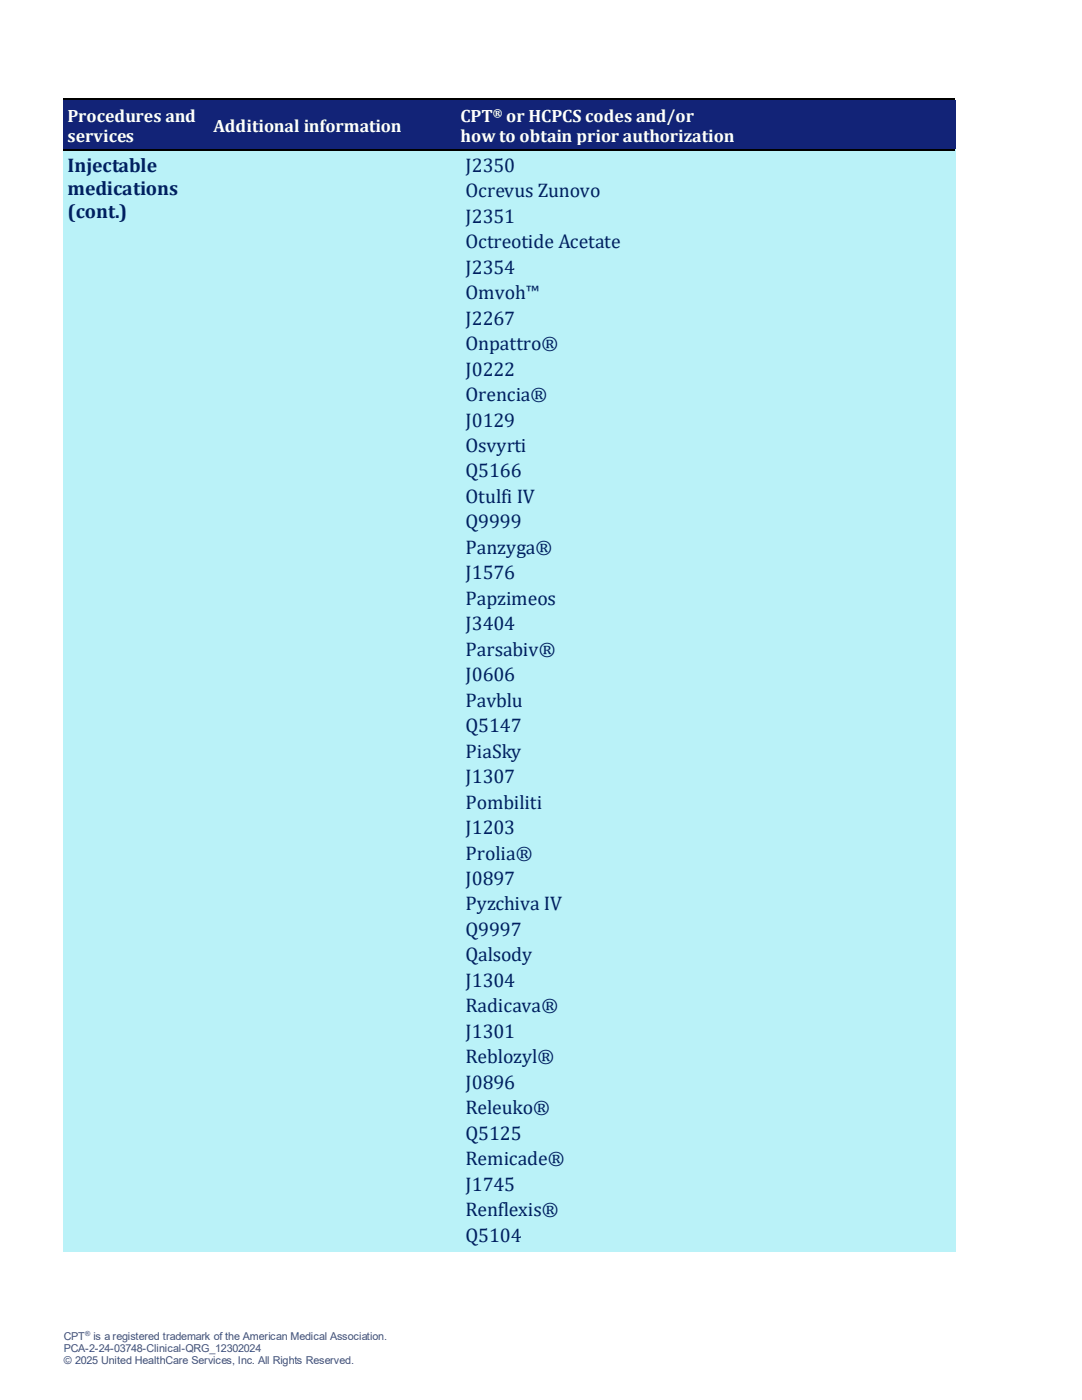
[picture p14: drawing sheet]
<svg xmlns="http://www.w3.org/2000/svg" width="216mm" height="279mm" viewBox="0 0 216 279" stroke-linecap="round" stroke-linejoin="round" font-family="sans-serif">
<defs><g id="words">
<g font-size="3.9" fill="#002060">
<text x="13.5" y="34.3">Injectable</text>
<text x="92.9" y="34.3">J2350</text>
<text x="13.5" y="38.9">medications</text>
<text x="92.9" y="39.4">Ocrevus Zunovo</text>
<text x="13.5" y="43.5">(cont.)</text>
<text x="92.9" y="44.5">J2351</text>
<text x="92.9" y="49.6">Octreotide Acetate</text>
<text x="92.9" y="54.6">J2354</text>
<text x="92.9" y="59.7">Omvoh™</text>
<text x="92.9" y="64.8">J2267</text>
<text x="92.9" y="69.9">Onpattro®</text>
<text x="92.9" y="75">J0222</text>
<text x="92.9" y="80">Orencia®</text>
<text x="92.9" y="85.1">J0129</text>
<text x="92.9" y="90.2">Osvyrti</text>
<text x="92.9" y="95.3">Q5166</text>
<text x="92.9" y="100.4">Otulfi IV</text>
<text x="92.9" y="105.5">Q9999</text>
<text x="92.9" y="110.5">Panzyga®</text>
<text x="92.9" y="115.6">J1576</text>
<text x="92.9" y="120.7">Papzimeos</text>
<text x="92.9" y="125.8">J3404</text>
<text x="92.9" y="130.9">Parsabiv®</text>
<text x="92.9" y="136">J0606</text>
<text x="92.9" y="141">Pavblu</text>
<text x="92.9" y="146.1">Q5147</text>
<text x="92.9" y="151.2">PiaSky</text>
<text x="92.9" y="156.3">J1307</text>
<text x="92.9" y="161.4">Pombiliti</text>
<text x="92.9" y="166.4">J1203</text>
<text x="92.9" y="171.5">Prolia®</text>
<text x="92.9" y="176.6">J0897</text>
<text x="92.9" y="181.7">Pyzchiva IV</text>
<text x="92.9" y="186.8">Q9997</text>
<text x="92.9" y="191.9">Qalsody</text>
<text x="92.9" y="196.9">J1304</text>
<text x="92.9" y="202">Radicava®</text>
<text x="92.9" y="207.1">J1301</text>
<text x="92.9" y="212.2">Reblozyl®</text>
<text x="92.9" y="217.3">J0896</text>
<text x="92.9" y="222.4">Releuko®</text>
<text x="92.9" y="227.4">Q5125</text>
<text x="92.9" y="232.5">Remicade®</text>
<text x="92.9" y="237.6">J1745</text>
<text x="92.9" y="242.7">Renflexis®</text>
<text x="92.9" y="247.8">Q5104</text>
</g>
<g font-size="3.6" fill="#fff">
<text x="13.5" y="24.3">Procedures and</text>
<text x="13.5" y="28.3">services</text>
<text x="42.6" y="26.3">Additional information</text>
<text x="91.9" y="24.3">CPT</text>
<text x="91.9" y="28.3">how to obtain prior authorization</text>
<text x="101" y="24.3">or HCPCS codes and/or</text>
</g>
<text font-size="2.3" fill="#fff" x="98.4" y="23.4">®</text>
<g font-size="2.2" fill="#44546a">
<text x="12.7" y="267.3">CPT</text>
<text x="12.7" y="269.7">PCA-2-24-03748-Clinical-QRG_12302024</text>
<text x="18.7" y="267.3">is a registered trademark of the American Medical Association.</text>
<text x="12.7" y="272.2">© 2025 United HealthCare Services, Inc. All Rights Reserved.</text>
</g>
<text font-size="1.4" fill="#44546a" x="17" y="266.6">®</text>
</g></defs>
<g fill="#122377">
<path d="M12.7 20.1h27.8v9.8h-27.8z" fill-rule="evenodd"/>
<path d="M13.5 20.8h26.3v4.2h-26.3z" fill-rule="evenodd"/>
<path d="M13.5 25h26.3v4.1h-26.3z" fill-rule="evenodd"/>
<path d="M40.5 20.1h49.7v9.8h-49.7z" fill-rule="evenodd"/>
<path d="M41.3 22.9h48.2v4.2h-48.2z" fill-rule="evenodd"/>
<path d="M90.2 20.1h100.4v9.8h-100.4z" fill-rule="evenodd"/>
<path d="M91 20.8h98.8v4.2h-98.8z" fill-rule="evenodd"/>
<path d="M91 25h98.8v4.1h-98.8z" fill-rule="evenodd"/>
</g>
<path d="M12.7 19.8h27.8" fill="none" stroke="#000" stroke-width=".25"/>
<g fill="#122377">
<path d="M12.7 19.9h27.8v.9h-27.8z" fill-rule="evenodd"/>
<path d="M40.5 19.9h.3v.9h-.3z" fill-rule="evenodd"/>
</g>
<path d="M40.5 19.7h.3v.2h-.3z" fill-rule="evenodd" fill="#000"/>
<path d="M40.8 19.8h49.4" fill="none" stroke="#000" stroke-width=".25"/>
<g fill="#122377">
<path d="M40.8 19.9h49.4v.9h-49.4z" fill-rule="evenodd"/>
<path d="M90.2 19.9h.3v.9h-.3z" fill-rule="evenodd"/>
</g>
<path d="M90.2 19.7h.3v.2h-.3z" fill-rule="evenodd" fill="#000"/>
<path d="M90.5 19.8h100.1" fill="none" stroke="#000" stroke-width=".25"/>
<g fill="#122377">
<path d="M90.5 19.9h100.1v.9h-100.1z" fill-rule="evenodd"/>
<path d="M12.7 29h27.8v.7h-27.8z" fill-rule="evenodd"/>
<path d="M40.5 29h49.7v.7h-49.7z" fill-rule="evenodd"/>
<path d="M90.2 29h100.4v.7h-100.4z" fill-rule="evenodd"/>
</g>
<g fill="#baf2f8">
<path d="M12.7 29.9h27.8v220h-27.8z" fill-rule="evenodd"/>
<path d="M13.5 30.6h26.3v4.6h-26.3z" fill-rule="evenodd"/>
<path d="M13.5 35.2h26.3v4.6h-26.3z" fill-rule="evenodd"/>
<path d="M13.5 39.8h26.3v4.5h-26.3z" fill-rule="evenodd"/>
<path d="M13.5 44.3h26.3v4.5h-26.3z" fill-rule="evenodd"/>
<path d="M13.5 48.8h26.3v4.6h-26.3z" fill-rule="evenodd"/>
<path d="M13.5 53.4h26.3v4.5h-26.3z" fill-rule="evenodd"/>
<path d="M13.5 57.9h26.3v4.6h-26.3z" fill-rule="evenodd"/>
<path d="M13.5 62.5h26.3v4.6h-26.3z" fill-rule="evenodd"/>
<path d="M13.5 67.1h26.3v4.6h-26.3z" fill-rule="evenodd"/>
<path d="M13.5 71.7h26.3v4.4h-26.3z" fill-rule="evenodd"/>
<path d="M13.5 76.1h26.3v4.6h-26.3z" fill-rule="evenodd"/>
<path d="M13.5 80.7h26.3v4.6h-26.3z" fill-rule="evenodd"/>
<path d="M13.5 85.3h26.3v4.5h-26.3z" fill-rule="evenodd"/>
<path d="M13.5 89.8h26.3v4.6h-26.3z" fill-rule="evenodd"/>
<path d="M13.5 94.4h26.3v4.4h-26.3z" fill-rule="evenodd"/>
<path d="M13.5 98.8h26.3v4.6h-26.3z" fill-rule="evenodd"/>
<path d="M40.5 29.9h49.7v220h-49.7z" fill-rule="evenodd"/>
<path d="M90.2 29.9h100.4v220h-100.4z" fill-rule="evenodd"/>
<path d="M91 30.6h39.1v5.1h-39.1z" fill-rule="evenodd"/>
<path d="M92.9 30.6h35.3v4.6h-35.3z" fill-rule="evenodd"/>
<path d="M130.1 30.6h22.4v5.1h-22.4z" fill-rule="evenodd"/>
<path d="M152.5 30.6h22v5.1h-22z" fill-rule="evenodd"/>
<path d="M174.5 30.6h15.3v5.1h-15.3z" fill-rule="evenodd"/>
<path d="M91 35.7h98.8v5.1h-98.8z" fill-rule="evenodd"/>
<path d="M92.9 35.7h95v4.6h-95z" fill-rule="evenodd"/>
<path d="M91 40.8h98.8v5.1h-98.8z" fill-rule="evenodd"/>
<path d="M92.9 40.8h95v4.6h-95z" fill-rule="evenodd"/>
<path d="M91 45.9h98.8v5.1h-98.8z" fill-rule="evenodd"/>
<path d="M92.9 45.9h95v4.5h-95z" fill-rule="evenodd"/>
<path d="M91 51h39.1v5h-39.1z" fill-rule="evenodd"/>
<path d="M92.9 51h35.3v4.5h-35.3z" fill-rule="evenodd"/>
<path d="M130.1 51h22.4v5h-22.4z" fill-rule="evenodd"/>
<path d="M132 51h18.6v4.5h-18.6z" fill-rule="evenodd"/>
<path d="M152.5 51h22v5h-22z" fill-rule="evenodd"/>
<path d="M154.4 51h18.2v4.5h-18.2z" fill-rule="evenodd"/>
<path d="M174.5 51h15.3v5h-15.3z" fill-rule="evenodd"/>
<path d="M176.4 51h11.5v4.5h-11.5z" fill-rule="evenodd"/>
<path d="M91 56h98.8v5.1h-98.8z" fill-rule="evenodd"/>
<path d="M92.9 56h95v4.6h-95z" fill-rule="evenodd"/>
<path d="M91 61.1h98.8v5.1h-98.8z" fill-rule="evenodd"/>
<path d="M92.9 61.1h95v4.6h-95z" fill-rule="evenodd"/>
<path d="M91 66.2h98.8v5.1h-98.8z" fill-rule="evenodd"/>
<path d="M92.9 66.2h95v4.6h-95z" fill-rule="evenodd"/>
<path d="M91 71.3h39.1v5.1h-39.1z" fill-rule="evenodd"/>
<path d="M92.9 71.3h35.3v4.6h-35.3z" fill-rule="evenodd"/>
<path d="M130.1 71.3h22.4v5.1h-22.4z" fill-rule="evenodd"/>
<path d="M132 71.3h18.6v4.6h-18.6z" fill-rule="evenodd"/>
<path d="M152.5 71.3h22v5.1h-22z" fill-rule="evenodd"/>
<path d="M154.4 71.3h18.2v4.6h-18.2z" fill-rule="evenodd"/>
<path d="M174.5 71.3h15.3v5.1h-15.3z" fill-rule="evenodd"/>
<path d="M91 76.4h98.8v5h-98.8z" fill-rule="evenodd"/>
<path d="M92.9 76.4h95v4.5h-95z" fill-rule="evenodd"/>
<path d="M91 81.4h39.1v5.1h-39.1z" fill-rule="evenodd"/>
<path d="M92.9 81.4h35.3v4.6h-35.3z" fill-rule="evenodd"/>
<path d="M130.1 81.4h22.4v5.1h-22.4z" fill-rule="evenodd"/>
<path d="M152.5 81.4h22v5.1h-22z" fill-rule="evenodd"/>
<path d="M174.5 81.4h15.3v5.1h-15.3z" fill-rule="evenodd"/>
<path d="M91 86.5h98.8v5.1h-98.8z" fill-rule="evenodd"/>
<path d="M92.9 86.5h95v4.6h-95z" fill-rule="evenodd"/>
<path d="M91 91.6h98.8v5.1h-98.8z" fill-rule="evenodd"/>
<path d="M92.9 91.6h95v4.6h-95z" fill-rule="evenodd"/>
<path d="M91 96.7h98.8v5.1h-98.8z" fill-rule="evenodd"/>
<path d="M92.9 96.7h95v4.6h-95z" fill-rule="evenodd"/>
<path d="M91 101.8h98.8v5.1h-98.8z" fill-rule="evenodd"/>
<path d="M92.9 101.8h95v4.5h-95z" fill-rule="evenodd"/>
<path d="M91 106.9h39.1v5h-39.1z" fill-rule="evenodd"/>
<path d="M92.9 106.9h35.3v4.5h-35.3z" fill-rule="evenodd"/>
<path d="M130.1 106.9h22.4v5h-22.4z" fill-rule="evenodd"/>
<path d="M132 106.9h18.6v4.5h-18.6z" fill-rule="evenodd"/>
<path d="M152.5 106.9h22v5h-22z" fill-rule="evenodd"/>
<path d="M154.4 106.9h18.2v4.5h-18.2z" fill-rule="evenodd"/>
<path d="M174.5 106.9h15.3v5h-15.3z" fill-rule="evenodd"/>
<path d="M176.4 106.9h11.5v4.5h-11.5z" fill-rule="evenodd"/>
<path d="M91 111.9h39.1v5.1h-39.1z" fill-rule="evenodd"/>
<path d="M92.9 111.9h35.3v4.6h-35.3z" fill-rule="evenodd"/>
<path d="M130.1 111.9h22.4v5.1h-22.4z" fill-rule="evenodd"/>
<path d="M132 111.9h18.6v4.6h-18.6z" fill-rule="evenodd"/>
<path d="M152.5 111.9h22v5.1h-22z" fill-rule="evenodd"/>
<path d="M154.4 111.9h18.2v4.6h-18.2z" fill-rule="evenodd"/>
<path d="M174.5 111.9h15.3v5.1h-15.3z" fill-rule="evenodd"/>
<path d="M176.4 111.9h11.5v4.6h-11.5z" fill-rule="evenodd"/>
<path d="M91 117h98.8v5.1h-98.8z" fill-rule="evenodd"/>
<path d="M92.9 117h95v4.6h-95z" fill-rule="evenodd"/>
<path d="M91 122.1h98.8v5.1h-98.8z" fill-rule="evenodd"/>
<path d="M92.9 122.1h95v4.6h-95z" fill-rule="evenodd"/>
<path d="M91 127.2h98.8v5.1h-98.8z" fill-rule="evenodd"/>
<path d="M92.9 127.2h95v4.6h-95z" fill-rule="evenodd"/>
<path d="M91 132.3h39.1v5.1h-39.1z" fill-rule="evenodd"/>
<path d="M92.9 132.3h35.3v4.5h-35.3z" fill-rule="evenodd"/>
<path d="M130.1 132.3h22.4v5.1h-22.4z" fill-rule="evenodd"/>
<path d="M152.5 132.3h22v5.1h-22z" fill-rule="evenodd"/>
<path d="M174.5 132.3h15.3v5.1h-15.3z" fill-rule="evenodd"/>
<path d="M91 137.4h98.8v5h-98.8z" fill-rule="evenodd"/>
<path d="M92.9 137.4h95v4.5h-95z" fill-rule="evenodd"/>
<path d="M91 142.4h98.8v5.1h-98.8z" fill-rule="evenodd"/>
<path d="M92.9 142.4h95v4.6h-95z" fill-rule="evenodd"/>
<path d="M91 147.5h98.8v5.1h-98.8z" fill-rule="evenodd"/>
<path d="M92.9 147.5h95v4.6h-95z" fill-rule="evenodd"/>
<path d="M91 152.6h98.8v5.1h-98.8z" fill-rule="evenodd"/>
<path d="M92.9 152.6h95v4.6h-95z" fill-rule="evenodd"/>
<path d="M91 157.7h98.8v5.1h-98.8z" fill-rule="evenodd"/>
<path d="M92.9 157.7h95v4.6h-95z" fill-rule="evenodd"/>
<path d="M91 162.8h98.8v5h-98.8z" fill-rule="evenodd"/>
<path d="M92.9 162.8h95v4.5h-95z" fill-rule="evenodd"/>
<path d="M91 167.8h39.1v5.1h-39.1z" fill-rule="evenodd"/>
<path d="M92.9 167.8h35.3v4.6h-35.3z" fill-rule="evenodd"/>
<path d="M130.1 167.8h22.4v5.1h-22.4z" fill-rule="evenodd"/>
<path d="M132 167.8h18.6v4.6h-18.6z" fill-rule="evenodd"/>
<path d="M152.5 167.8h22v5.1h-22z" fill-rule="evenodd"/>
<path d="M154.4 167.8h18.2v4.6h-18.2z" fill-rule="evenodd"/>
<path d="M174.5 167.8h15.3v5.1h-15.3z" fill-rule="evenodd"/>
<path d="M176.4 167.8h11.5v4.6h-11.5z" fill-rule="evenodd"/>
<path d="M91 172.9h39.1v5.1h-39.1z" fill-rule="evenodd"/>
<path d="M92.9 172.9h35.3v4.6h-35.3z" fill-rule="evenodd"/>
<path d="M130.1 172.9h22.4v5.1h-22.4z" fill-rule="evenodd"/>
<path d="M132 172.9h18.6v4.6h-18.6z" fill-rule="evenodd"/>
<path d="M152.5 172.9h22v5.1h-22z" fill-rule="evenodd"/>
<path d="M154.4 172.9h18.2v4.6h-18.2z" fill-rule="evenodd"/>
<path d="M174.5 172.9h15.3v5.1h-15.3z" fill-rule="evenodd"/>
<path d="M176.4 172.9h11.5v4.6h-11.5z" fill-rule="evenodd"/>
<path d="M91 178h98.8v5.1h-98.8z" fill-rule="evenodd"/>
<path d="M92.9 178h95v4.6h-95z" fill-rule="evenodd"/>
<path d="M91 183.1h98.8v5.1h-98.8z" fill-rule="evenodd"/>
<path d="M92.9 183.1h95v4.6h-95z" fill-rule="evenodd"/>
<path d="M91 188.2h98.8v5.1h-98.8z" fill-rule="evenodd"/>
<path d="M92.9 188.2h95v4.6h-95z" fill-rule="evenodd"/>
<path d="M91 193.3h98.8v5h-98.8z" fill-rule="evenodd"/>
<path d="M92.9 193.3h95v4.5h-95z" fill-rule="evenodd"/>
<path d="M91 198.3h98.8v5.1h-98.8z" fill-rule="evenodd"/>
<path d="M92.9 198.3h95v4.6h-95z" fill-rule="evenodd"/>
<path d="M91 203.4h39.1v5.1h-39.1z" fill-rule="evenodd"/>
<path d="M92.9 203.4h35.3v4.6h-35.3z" fill-rule="evenodd"/>
<path d="M130.1 203.4h22.4v5.1h-22.4z" fill-rule="evenodd"/>
<path d="M152.5 203.4h22v5.1h-22z" fill-rule="evenodd"/>
<path d="M174.5 203.4h15.3v5.1h-15.3z" fill-rule="evenodd"/>
<path d="M91 208.5h98.8v5.1h-98.8z" fill-rule="evenodd"/>
<path d="M92.9 208.5h95v4.6h-95z" fill-rule="evenodd"/>
<path d="M91 213.6h39.1v5.1h-39.1z" fill-rule="evenodd"/>
<path d="M92.9 213.6h35.3v4.6h-35.3z" fill-rule="evenodd"/>
<path d="M130.1 213.6h22.4v5.1h-22.4z" fill-rule="evenodd"/>
<path d="M132 213.6h18.6v4.6h-18.6z" fill-rule="evenodd"/>
<path d="M152.5 213.6h22v5.1h-22z" fill-rule="evenodd"/>
<path d="M154.4 213.6h18.2v4.6h-18.2z" fill-rule="evenodd"/>
<path d="M174.5 213.6h15.3v5.1h-15.3z" fill-rule="evenodd"/>
<path d="M176.4 213.6h11.5v4.6h-11.5z" fill-rule="evenodd"/>
<path d="M91 218.7h39.1v5h-39.1z" fill-rule="evenodd"/>
<path d="M92.9 218.7h35.3v4.5h-35.3z" fill-rule="evenodd"/>
<path d="M130.1 218.7h22.4v5h-22.4z" fill-rule="evenodd"/>
<path d="M132 218.7h18.6v4.5h-18.6z" fill-rule="evenodd"/>
<path d="M152.5 218.7h22v5h-22z" fill-rule="evenodd"/>
<path d="M154.4 218.7h18.2v4.5h-18.2z" fill-rule="evenodd"/>
<path d="M174.5 218.7h15.3v5h-15.3z" fill-rule="evenodd"/>
<path d="M176.4 218.7h11.5v4.5h-11.5z" fill-rule="evenodd"/>
<path d="M91 223.7h39.1v5.1h-39.1z" fill-rule="evenodd"/>
<path d="M92.9 223.7h35.3v4.6h-35.3z" fill-rule="evenodd"/>
<path d="M130.1 223.7h22.4v5.1h-22.4z" fill-rule="evenodd"/>
<path d="M132 223.7h18.6v4.6h-18.6z" fill-rule="evenodd"/>
<path d="M152.5 223.7h22v5.1h-22z" fill-rule="evenodd"/>
<path d="M154.4 223.7h18.2v4.6h-18.2z" fill-rule="evenodd"/>
<path d="M174.5 223.7h15.3v5.1h-15.3z" fill-rule="evenodd"/>
<path d="M176.4 223.7h11.5v4.6h-11.5z" fill-rule="evenodd"/>
<path d="M91 228.8h98.8v5.1h-98.8z" fill-rule="evenodd"/>
<path d="M92.9 228.8h95v4.6h-95z" fill-rule="evenodd"/>
<path d="M91 233.9h39.1v5.1h-39.1z" fill-rule="evenodd"/>
<path d="M92.9 233.9h35.3v4.6h-35.3z" fill-rule="evenodd"/>
<path d="M130.1 233.9h22.4v5.1h-22.4z" fill-rule="evenodd"/>
<path d="M152.5 233.9h22v5.1h-22z" fill-rule="evenodd"/>
<path d="M174.5 233.9h15.3v5.1h-15.3z" fill-rule="evenodd"/>
<path d="M91 239h61.5v5.1h-61.5z" fill-rule="evenodd"/>
<path d="M92.9 239h57.7v4.6h-57.7z" fill-rule="evenodd"/>
<path d="M152.5 239h22v5.1h-22z" fill-rule="evenodd"/>
<path d="M174.5 239h15.3v5.1h-15.3z" fill-rule="evenodd"/>
<path d="M91 244.1h39.1v5.1h-39.1z" fill-rule="evenodd"/>
<path d="M92.9 244.1h35.3v4.6h-35.3z" fill-rule="evenodd"/>
<path d="M130.1 244.1h22.4v5.1h-22.4z" fill-rule="evenodd"/>
<path d="M152.5 244.1h22v5.1h-22z" fill-rule="evenodd"/>
<path d="M174.5 244.1h15.3v5.1h-15.3z" fill-rule="evenodd"/>
</g>
<path d="M12.7 30h27.8" fill="none" stroke="#000" stroke-width=".25"/>
<g fill="#baf2f8">
<path d="M12.7 30.1h27.8v.5h-27.8z" fill-rule="evenodd"/>
<path d="M40.5 30.1h.3v.5h-.3z" fill-rule="evenodd"/>
</g>
<path d="M40.5 29.9h.3v.2h-.3z" fill-rule="evenodd" fill="#000"/>
<path d="M40.8 30h49.4" fill="none" stroke="#000" stroke-width=".25"/>
<g fill="#baf2f8">
<path d="M40.8 30.1h49.4v.5h-49.4z" fill-rule="evenodd"/>
<path d="M90.2 30.1h.3v.5h-.3z" fill-rule="evenodd"/>
</g>
<path d="M90.2 29.9h.3v.2h-.3z" fill-rule="evenodd" fill="#000"/>
<path d="M90.5 30h100.1" fill="none" stroke="#000" stroke-width=".25"/>
<g fill="#baf2f8">
<path d="M90.5 30.1h100.1v.5h-100.1z" fill-rule="evenodd"/>
<path d="M12.7 249.2h27.8v.7h-27.8z" fill-rule="evenodd"/>
<path d="M40.5 249.2h49.7v.7h-49.7z" fill-rule="evenodd"/>
<path d="M90.2 249.2h100.4v.7h-100.4z" fill-rule="evenodd"/>
</g>
<use href="#words"/>
</svg>
